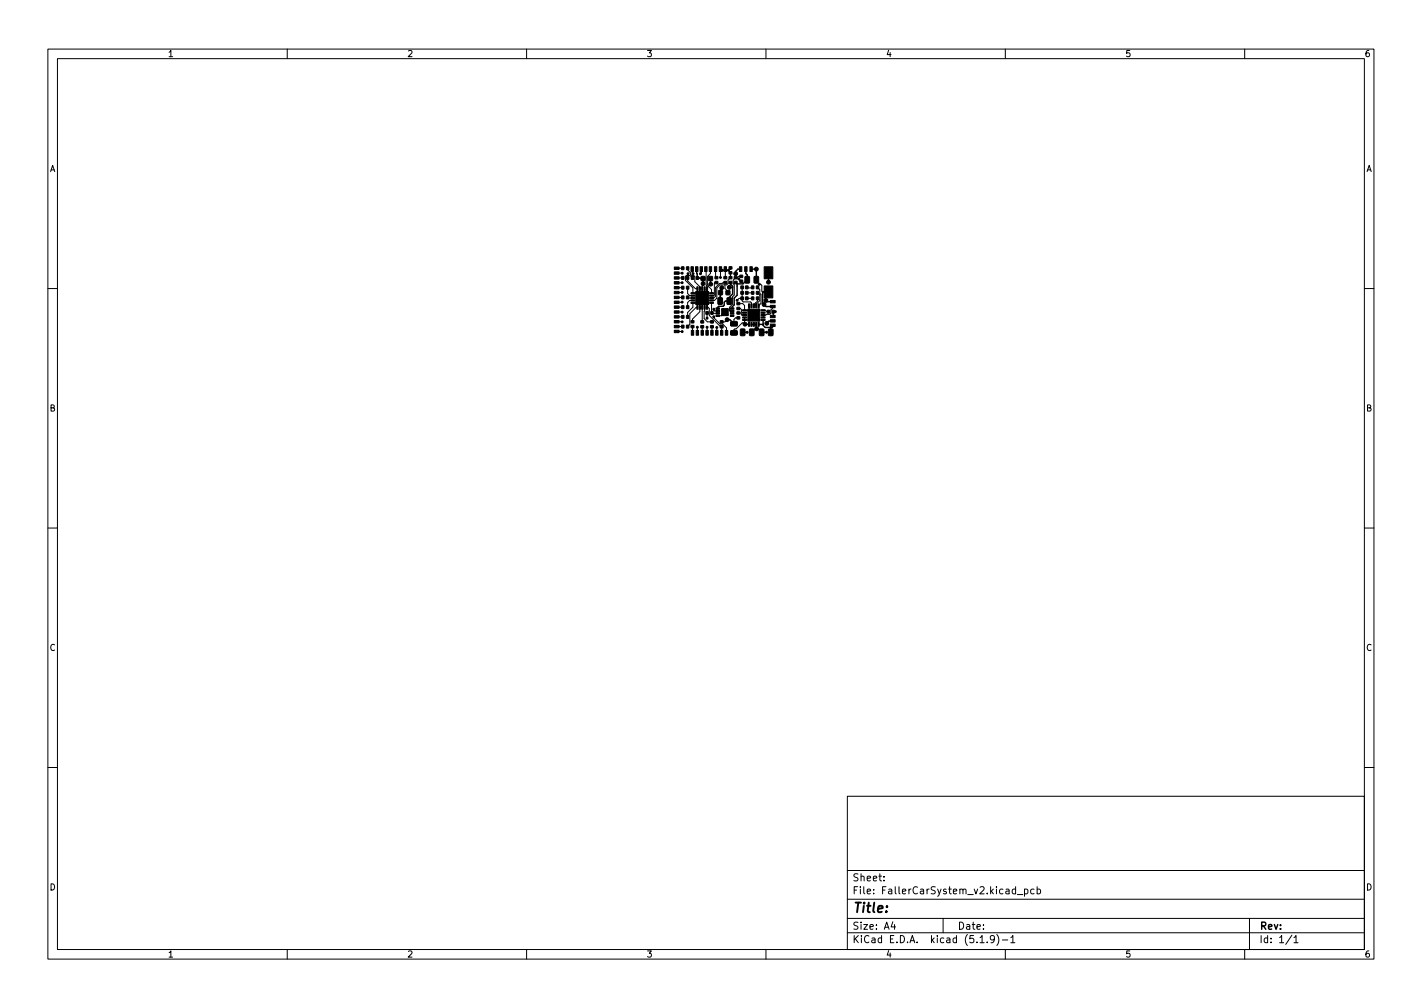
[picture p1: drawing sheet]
<svg xmlns="http://www.w3.org/2000/svg" width="297mm" height="210mm" viewBox="0 0 297 210" stroke-linecap="round" stroke-linejoin="round" font-family="sans-serif">
<defs><g id="words">
<text font-size="2.8" x="178" y="190.6">Title:</text>
<g font-size="2.1">
<text x="178" y="184">Sheet:</text>
<text x="178" y="186.7">File: FallerCarSystem_v2.kicad_pcb</text>
<text x="178" y="196.9">KiCad E.D.A. kicad (5.1.9)-1</text>
<text x="178" y="194.1">Size: A4</text>
<text x="200" y="194.1">Date:</text>
<text x="263" y="194.1">Rev:</text>
<text x="263" y="196.9">Id: 1/1</text>
</g>
<g font-size="1.8">
<text x="35" y="11.9">1</text>
<text x="85" y="11.9">2</text>
<text x="135" y="11.9">3</text>
<text x="185" y="11.9">4</text>
<text x="235" y="11.9">5</text>
<text x="285" y="11.9">6</text>
<text x="10.3" y="35.9">A</text>
<text x="285.3" y="35.9">A</text>
<text x="10.3" y="85.9">B</text>
<text x="285.3" y="85.9">B</text>
<text x="10.3" y="135.9">C</text>
<text x="285.3" y="135.9">C</text>
<text x="10.3" y="185.9">D</text>
<text x="285.3" y="185.9">D</text>
<text x="35" y="199.9">1</text>
<text x="85" y="199.9">2</text>
<text x="135" y="199.9">3</text>
<text x="185" y="199.9">4</text>
<text x="235" y="199.9">5</text>
<text x="285" y="199.9">6</text>
</g>
</g></defs>
<g fill="none" stroke="#000" stroke-width=".21">
<path d="M10 10.2h277v190.1h-277zM12 12.2h273v186.1h-273zM60 10.2v2M110 10.2v2M160 10.2v2M210 10.2v2M260 10.2v2M141.4 58h1.2M141.4 56h1.2M141.4 57h1.1M142.5 59h-1.1M143.6 58v.6l1.7 1.7h.4"/>
<path d="M143.6 56v.3l.6 .6v.3l.3 .3h.4l.2 .2v1.1l1.1 1.1v.4M143.7 57.1v.4M144.2 57.3h.1M144.6 56.2v.7l.2 .2M144.7 58l-.6-.5h-.7l-.2 .2v.8l1.5 1.6v1.1M146.9 59.2l-.2 .2v.9M147.4 56.2l.1 3.3 .2 .2v.6M148.4 56.2v.9l-.6 .6v1.7l.8 1.1v.7M149.5 56.2v1.6l.2 .2M149.7 59l-.5 .1v2.5l-.6 .1M150.9 56.4l-.4-.2v1.7M151.4 59.5v.7l.9 .9"/>
<path d="M151.5 56.2v1.8M151.5 59l-1.2 .2-.8 .8v1.8l-.4 .4h-.5M152.6 55.9v.3l-.3 .2M152.6 57v1l-.5 .5v.7l-.3 .3h-1.4l-.7 .6v2.1l-.4 .5h-.7M154.3 58.2l.4 .5M154.7 57.7h-.4l-.3 .3h-.3l-.5 .5v.8l.2 .2v2.1l-.4 .4v1.5l-.6 .7v.7h.5M158.6 59.4h.3l.2 .2v1.2l.3 .2M10 60.2h2M141.4 68.2h1.2M141.4 60.1h1.2M141.4 62.1h1.2M141.4 64.1h1.2"/>
<path d="M141.4 66.2h1.2M141.4 65.1l1.1 .1M141.4 67.2h1.1M141.4 69.2h1.1M142.5 61.1h-1.1M142.5 63.1h-1.1M143.6 62.1l.2 .1h.9M143.6 60.1v1.2l.5 .4h.6M144.7 68.2v1.3M144.7 62.7h-.6l-.5 .5v.9M144.7 63.2v.9l-1.1 1.1v1M145.7 68.3v1.2"/>
<path d="M145.7 64.2h-.3l-1.3 1.3v2.2l-.5 .5M146.2 64.2v.9l-1.5 1.5v.6M146.7 64.2v3M146.7 68.2v1.3M147.2 64.2l-.1 2.3 .7 .7h.9M147.2 60.3v.8h.6M147.7 60.3h.1M147.7 64.2h.2l.3 .2v1.5l2.3 2.3h.2v1.3M147.7 65.3v1.1M147.7 66.4h.1M147.7 68.3v1.2M148.6 63.2v2.1l.2 .1h1.1"/>
<path d="M148.7 68.2v1.3M149.1 66.1v.2l1.3 1.4h.6l.8 .8v1M149.1 64.6l.1 .3h.7M149.7 68.4v1.1M151 65.7l-.3 .2h-.8M151.9 66.7l-.5 .5h-.7M154.2 65.3h.5l.2 .5h.6M154.2 64.4h.5l.2 .2v.5l.1 .2h.5M154.2 63.4h.9l.4 .4v1h1M154.2 66.4h-.6l-.3 .3v.9M155 60v2.8l.2 .2h1.6l.2 .2v.7M155 62.3h-.6l-.4 .4"/>
<path d="M155.5 66.3v1.1h-.5l-1.2 1.3h-.3l-.2 .2v.6M156 62.3h1.2M156 60l.1 .1 1.1-.1M156 61.1h1.2M156.5 64.8l1 1M156.5 63.9v.9M158 67.7l.1 1M158.1 68.7h.1M158.2 61.1l.5 .5v1.2l-.7 .7v.4M158.2 60l.5 .5v.7l.3 .3v1.9l-.5 .5M158.2 62.3v.6l-.7 .7v.3M159.4 65.3v1"/>
<path d="M159.4 64.8h.5l.2 .2 .4 .1M160.1 60.6l.4 .4M161.4 64v.3l-.4 .4v.7l-.2 .2-1.4 .2M161.5 65.1h.4M162 65.1h-.1M285 60.2h2M10 110.2h2M285 110.2h2M10 160.2h2M177 166.3h108v32h-108zM285 160.2h2M60 198.3v2"/>
<path d="M110 198.3v2M160 198.3v2M177 194.8h108M177 191.8h108M177 187.8h108M177 181.8h108M184.6 183.8v.1M184.6 183v.1M186.5 192.5l-.4 1h1M186.9 193v1M197 191.8v3M204.7 195.8l.4-.5v1.5"/>
<path d="M204.7 196.8h.9M206.2 196.7v.1M207.7 196l-.3 .3-.4-.1-.1-.2 .1-.6 .4-.1 .2 .2a.99 .99 0 0 1-.3 1.3h-.3M208.2 195.1a1.72 1.72 0 0 1 0 2.3M209.4 196.3h1.1M210 198.3v2M211.1 195.8l.5-.5v1.5M211.1 196.8h.9M212.1 185.7l-.4-.1-.3 .3 .2 .7h.5M212.1 185.1v1.5M212.5 186.8h1.1M214 185.7l.4-.1 .3 .3-.1 .7h-.6"/>
<path d="M214 185.6v1.5M216 185.7l-.4-.1-.3 .3 .1 .7h.6M216.6 185.7l.5-.1 .3 .3-.2 .7h-.6M216.6 185.1v1.5M260 198.3v2M261 191.8v6.5M269.9 195.3l-1.3 1.9M270.3 195.8l.4-.5v1.5M270.3 196.8h.8"/>
</g>
<g fill="#000" stroke="#000" stroke-width=".21">
<path d="M140.9 57.8h1v.5h-1zM140.9 58.8h1v.5h-1zM140.9 55.8h1v.5h-1zM140.9 56.8h1v.5h-1zM142.4 59.8h.5l-.1 .6-.4-.1zM142.4 57.8h.5l-.1 .5h-.4zM142.4 55.7h.5l-.1 .6h-.4zM143.4 59.8h.5v.6l-.5-.1zM143.4 57.8h.5v.5h-.5zM143.4 55.7h.5v.6h-.5zM144.4 57.8h.5v.5h-.5zM144.3 55.7h.5v1h-.5z"/>
<path d="M145.6 59.9h.2v.8l-.2-.1zM145.3 55.7h.5v1h-.5zM145.4 57.8h.5v.5h-.5zM146.1 59.9h.2v.8l-.2-.1zM146.2 55.7h.5v1h-.5zM146.6 59.9h.2v.8l-.2-.1zM146.5 57.8h.7v.8h-.7zM147.2 55.7h.5v1h-.5zM147.1 59.9h.2v.8l-.2-.1zM147.6 59.9h.2v.8l-.2-.1zM148.1 55.7h.5v1h-.5zM148 57.8h.8v.8h-.8z"/>
<path d="M149.2 55.7h.5v1h-.5zM149.4 58.8h.5v.4h-.5zM149.4 57.8l.5-.1v.5h-.5zM150.2 55.7h.5v1h-.5zM151.2 58.8h.6v.4h-.6zM151.2 57.8l.6-.1v.5h-.6zM151.3 55.7h.5v1h-.5zM152.3 58.8l.6-.1v.5h-.6zM152.3 57.7h.6v.5h-.6zM152.3 56.7h.6v.5h-.6zM152.3 55.7h.6v.5h-.6zM153.4 57.7h.5l.1 .5h-.6z"/>
<path d="M153.4 58.8l.5-.1 .1 .5h-.6zM154.5 55.7h.5v1h-.5zM154.6 57.5h.5v.4h-.5zM154.6 58.5h.5v.4l-.5 .1zM154.8 59.7h.5v.6h-.5zM155.6 55.7h.5v1h-.5zM155.7 59.7h.6l-.1 .6h-.5zM155.7 57.8l.7-.1 .2 .1v1.1l-.1 .2h-.7l-.2-.1zM156.6 55.7h.5v1h-.5zM157 59.7h.5l-.1 .6h-.4zM157.6 57.8l.7-.1 .2 .1v1.1l-.1 .2h-.7l-.2-.1zM158 59.7h.5v.6h-.5z"/>
<path d="M159.6 55.7h1.8v2.5h-1.8zM140.9 59.8h1v.5h-1zM140.9 60.8h1v.5h-1zM140.9 61.8h1v.5h-1zM140.9 62.9h1v.5h-1zM140.9 63.9h1v.5h-1zM140.9 64.9h1v.5h-1zM140.9 65.9h1v.5h-1zM140.9 66.9h1v.5h-1zM140.9 67.9h1v.5h-1zM140.9 69h1v.5h-1zM142.4 61.8h.5l-.1 .6h-.4z"/>
<path d="M142.4 63.8l.5 .1-.1 .5h-.4zM142.4 65.9h.5l-.1 .6-.4-.1zM142.4 67.9h.5l-.1 .6h-.4zM143.4 61.8h.5v.6h-.5zM143.4 63.8l.5 .1v.5h-.5zM143.4 65.9h.5v.6l-.5-.1zM143.4 67.9h.5v.6h-.5zM144.4 66.9h.5v.5h-.5zM144.4 68h.5v.4h-.5zM144.4 69h.5v1h-.5zM144.4 61.1h.7v.2h-.7zM144.4 61.6h.7v.2h-.7z"/>
<path d="M144.4 62.1h.7v.2h-.7zM144.4 62.6h.7v.2h-.7zM144.4 63.1h.7v.2h-.7zM145.3 60.9h2.7v2.7h-2.7zM145.6 63.8h.2v.8l-.2-.1zM145.4 69h.5v1h-.5zM146.1 63.8h.2v.8l-.2-.1zM146.6 63.8h.2v.8l-.2-.1zM146.4 67h.6v.4h-.6zM146.4 68h.6v.4l-.6 .1zM146.4 69h.5v1h-.5zM147.1 63.8h.2v.8l-.2-.1z"/>
<path d="M147.6 63.8h.2v.8l-.2-.1zM147.5 65.1h.4v.5h-.4zM147.5 69h.5v1h-.5zM148.5 65.1h.5l-.1 .5h-.4zM148.4 67h.6v.4h-.6zM148.4 68h.6v.4l-.6 .1zM148.5 69h.5v1h-.5zM148.3 63.1h.7v.2h-.7zM148.3 62.6h.7v.2h-.7zM148.3 62.1h.7v.2h-.7zM148.3 61.6h.7v.2h-.7zM148.3 61.1h.7v.2h-.7z"/>
<path d="M149.6 65.8h.7v.3h-.7zM149.6 65.3h.7v.3h-.7zM149.6 64.8h.7v.3h-.7zM149.6 64.3h.7v.3h-.7zM149.5 69h.5v1h-.5zM150 62.2l.7-.1 .2 .2v1.1l-.1 .2h-.6l-.2-.1zM150.1 60.7h.8v.8h-.8zM150.8 64.4h1.3v1.5h-1.3zM150.5 68h.5v.4l-.5 .1zM150.5 67h.5v.4h-.5zM150.5 69h.5v1h-.5zM151.5 69h.5v1h-.5z"/>
<path d="M151.7 60.7h.7v.8h-.7zM152.6 64.3h.7v.3h-.7zM152.6 64.8h.7v.3h-.7zM152.6 65.3h.7v.3h-.7zM152.6 65.8h.7v.3h-.7zM151.9 62.2l.7-.1 .2 .2v1.1l-.1 .2h-.6l-.2-.1zM152.7 67.2l1.2-.1 .1 .2v.7l-.2 .1h-1.1l-.1-.2zM152.7 69.1l1.2-.1 .1 .2v.7l-.2 .1h-1.1l-.1-.2zM153.9 65.1h.6v.5h-.5zM153.9 66.1h.6v.5h-.5zM153.9 64.2h.6v.4l-.5 .1zM153.9 63.2h.6v.4h-.5z"/>
<path d="M154.8 62h.5v.6h-.5zM154.8 60.9h.5v.5h-.5zM154.7 68.7h.7l.2 .1v1.1l-.1 .2h-.6l-.2-.1zM155.1 66.7h.8v.2h-.7zM155.1 66.2h.8v.2h-.7zM155.1 65.7h.8v.2h-.7zM155.1 65.2h.8v.2h-.7zM155.1 64.7h.8v.2h-.7zM155.7 62h.6l-.1 .6h-.5zM155.7 60.9h.6l-.1 .5h-.5zM156.4 67.3l.2 .1-.1 .7h-.2zM156.4 63.5h.2l-.1 .8-.2-.1z"/>
<path d="M156.9 67.3l.2 .1-.1 .7h-.2zM156.9 63.5h.2l-.1 .8-.2-.1zM156.6 68.7h.7l.2 .1v1.1l-.1 .2h-.6l-.2-.1zM157 62h.5l-.1 .6h-.4zM157 60.9h.5l-.1 .5h-.4zM157.4 67.3l.2 .1-.1 .7h-.2zM157.4 63.5h.2l-.1 .8-.2-.1zM157.9 67.3l.2 .1-.1 .7h-.2zM157.9 63.5h.2l-.1 .8-.2-.1zM158 62h.5v.6h-.5zM158 60.9h.5v.5h-.5zM158.4 67.3l.2 .1-.1 .7h-.2z"/>
<path d="M158.4 63.5h.2l-.1 .8-.2-.1zM156.2 64.5h2.5v2.5h-2.5zM158.7 68.7h.7l.2 .1v1.1l-.1 .2h-.7l-.2-.1zM159 64.7h.8v.2h-.8zM159 65.2h.8v.2h-.8zM159 65.7h.8v.2h-.8zM159 66.2h.8v.2h-.8zM159 66.7h.8v.2h-.8zM160.3 64.8h.4v.6h-.4zM160.9 62.7h1v.5h-1zM160.9 66.7h1v.5h-1zM160.9 65.8h1v.5h-1z"/>
<path d="M160.6 68.7h.7l.2 .1v1.1l-.1 .2h-.7l-.2-.1zM159.6 59.7h1.8v2.5h-1.8zM161.3 64.8h.5l-.1 .6h-.4zM160.9 67.7h1v.5h-1zM160.9 63.8h1v.5h-1z"/>
<circle cx="142.5" cy="59" r=".2"/>
<circle cx="142.5" cy="57" r=".2"/>
<circle cx="143.7" cy="57.1" r=".2"/>
<circle cx="144.8" cy="57.1" r=".2"/>
<circle cx="146.3" cy="57.2" r=".2"/>
<circle cx="146.9" cy="59.2" r=".4"/>
<circle cx="148.5" cy="59.3" r=".4"/>
<circle cx="150.5" cy="57.9" r=".2"/>
<circle cx="150.9" cy="56.4" r=".2"/>
<circle cx="152.1" cy="56.4" r=".2"/>
<circle cx="152.3" cy="60" r=".4"/>
<circle cx="153.7" cy="57.1" r=".4"/>
<circle cx="154.3" cy="58.2" r=".2"/>
<circle cx="158" cy="56.2" r=".4"/>
<circle cx="158.6" cy="59.4" r=".2"/>
<circle cx="160.5" cy="58.9" r=".4"/>
<circle cx="142.5" cy="69.2" r=".2"/>
<circle cx="142.5" cy="61.1" r=".2"/>
<circle cx="142.5" cy="65.2" r=".2"/>
<circle cx="142.5" cy="63.1" r=".2"/>
<circle cx="142.5" cy="67.2" r=".2"/>
<circle cx="145.6" cy="61.1" r=".25"/>
<circle cx="145.6" cy="63.3" r=".25"/>
<circle cx="145.7" cy="68.3" r=".2"/>
<circle cx="147.7" cy="68.3" r=".2"/>
<circle cx="147.7" cy="66.4" r=".2"/>
<circle cx="147.8" cy="61.1" r=".25"/>
<circle cx="147.8" cy="63.3" r=".25"/>
<circle cx="149.1" cy="66.1" r=".2"/>
<circle cx="149.1" cy="64.6" r=".2"/>
<circle cx="149.7" cy="68.4" r=".2"/>
<circle cx="150.8" cy="60.1" r=".4"/>
<circle cx="151" cy="64.7" r=".2"/>
<circle cx="151" cy="65.7" r=".2"/>
<circle cx="151.9" cy="64.7" r=".2"/>
<circle cx="151.9" cy="65.7" r=".2"/>
<circle cx="151.9" cy="66.7" r=".4"/>
<circle cx="154" cy="62.7" r=".2"/>
<circle cx="155.6" cy="67.7" r=".4"/>
<circle cx="156.1" cy="69.4" r=".2"/>
<circle cx="156.5" cy="64.8" r=".25"/>
<circle cx="156.5" cy="66.8" r=".25"/>
<circle cx="158.1" cy="68.7" r=".4"/>
<circle cx="158.5" cy="64.8" r=".25"/>
<circle cx="158.5" cy="66.8" r=".25"/>
<circle cx="159.6" cy="63.6" r=".4"/>
<circle cx="160" cy="62.7" r=".4"/>
<circle cx="160.1" cy="69.4" r=".2"/>
<circle cx="160.2" cy="67.5" r=".4"/>
<circle cx="162" cy="65.1" r=".2"/>
</g>
<g fill="none" stroke="#000" stroke-width=".3">
<path d="M145.5 56.2l.1 1.8M145.6 58h.1M145.7 58l1.2 .2v1M146.5 56.2v.8l-.2 .2M146.9 59.2h.1M148.4 58.2l.1 1.1M152.3 60h.7M152.6 59v.3l.4 .5v1.6l-.7 .7v.8h-.8l-.2 .2v.6l-.2 .3h-1l-.2 .2v.7M153.7 59l.3 .3M154 59.3v2.3l-.6 .7v1.4l-.5 .4v.3M154.7 56.2h-.6l-.4 .5v.4M155.8 56.2v.9l.3 .3v1l-.9 .9h-1.2"/>
<path d="M156.9 56.2h1.1v2.2M158 58.4h.1M160.5 57v1.9M150.8 60.1l-.3 .2-.1 2.6M151.9 66.7h.6l.8 .9M155.1 69.4h1M155.6 67.7h.9M157 67.7h1M158.1 68.7h-.3l-.7 .7M158.5 67.7h.9M159.1 69.4h1M159.1 69.4h.1"/>
<path d="M159.2 69.4h.1M159.4 66.8v1.1l.4 .5h1.5l.1-.5M159.4 67.7h.1M159.5 69.4h.1M160 62.7l.2 .3h1.2M160.1 69.4h.1M160.5 61h-1l-.2 .1v2.2l.7 .7h1.4M161 68.4h.1M161 68.4v1M161.4 67l-.8 .1-.5 .4M161.5 65.1l-.1 1"/>
</g>
<use href="#words"/>
</svg>
